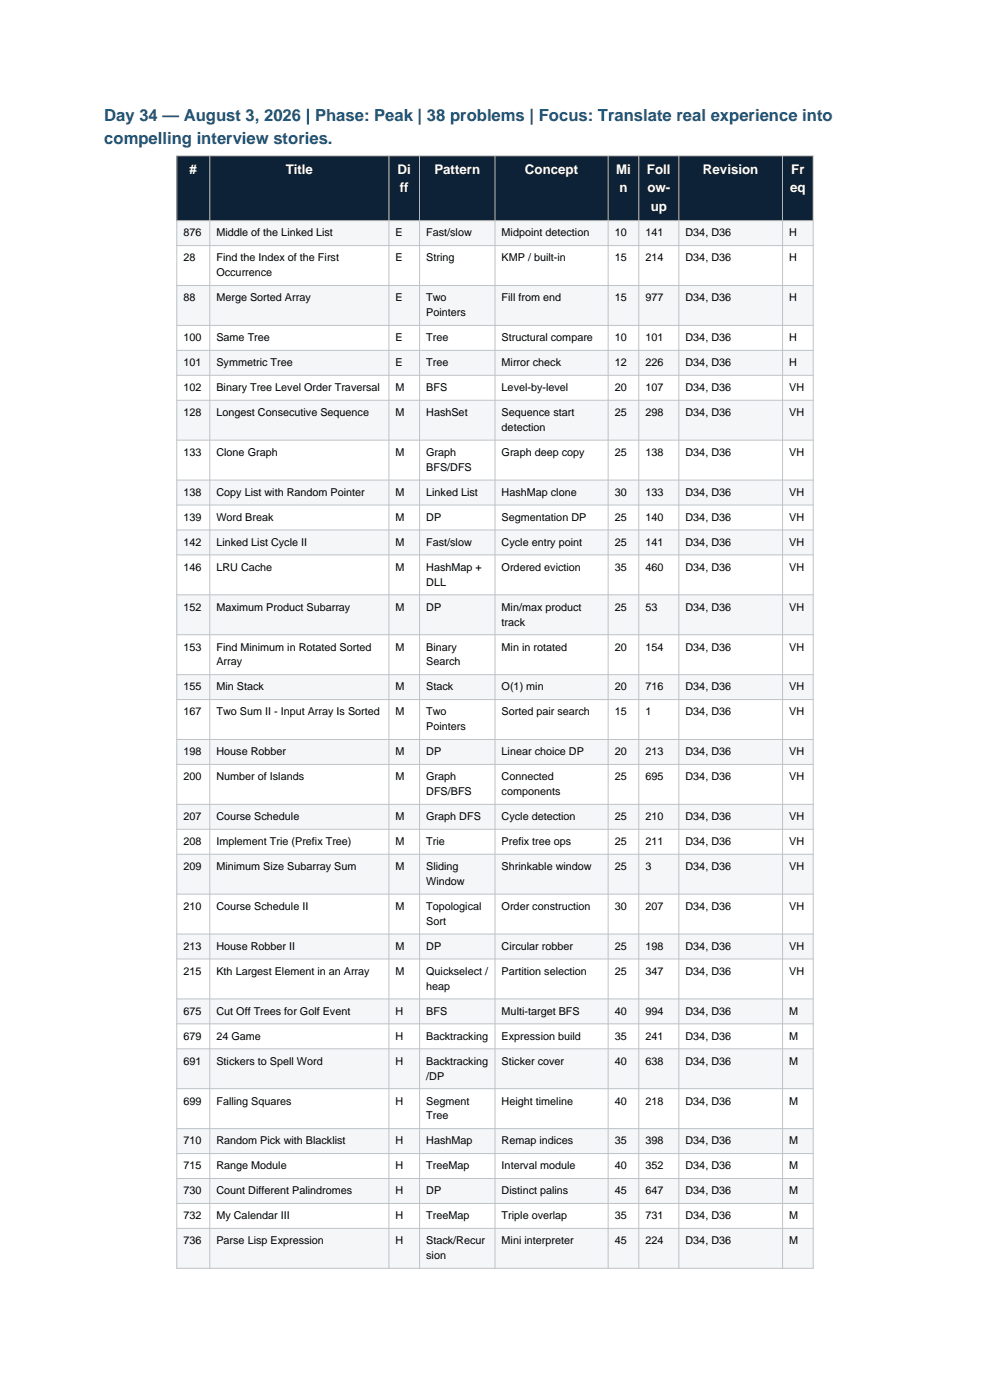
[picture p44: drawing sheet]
<svg xmlns="http://www.w3.org/2000/svg" width="210mm" height="297mm" viewBox="0 0 210 297" stroke-linecap="round" stroke-linejoin="round" font-family="sans-serif">
<defs><g id="words">
<g font-size="3.5" fill="#1a5276">
<text x="22.1" y="25.6">Day 34 — August 3, 2026 | Phase: Peak | 38 problems | Focus: Translate real experience into</text>
<text x="22.1" y="30.6">compelling interview stories.</text>
</g>
<g font-size="2.8" fill="#fff">
<text x="40.2" y="36.9">#</text>
<text x="60.6" y="36.9">Title</text>
<text x="84.3" y="36.9">Di</text>
<text x="84.8" y="40.8">ff</text>
<text x="92.1" y="36.9">Pattern</text>
<text x="111.4" y="36.9">Concept</text>
<text x="130.7" y="36.9">Mi</text>
<text x="131.4" y="40.8">n</text>
<text x="137.2" y="36.9">Foll</text>
<text x="137.3" y="40.8">ow-</text>
<text x="149.1" y="36.9">Revision</text>
<text x="167.6" y="40.8">eq</text>
<text x="167.8" y="36.9">Fr</text>
<text x="138" y="44.7">up</text>
</g>
<g font-size="2.3">
<text x="38.9" y="50.2">876</text>
<text x="45.9" y="50.2">Middle of the Linked List</text>
<text x="83.9" y="50.2">E</text>
<text x="90.4" y="50.2">Fast/slow</text>
<text x="106.4" y="50.2">Midpoint detection</text>
<text x="130.4" y="50.2">10</text>
<text x="136.9" y="50.2">141</text>
<text x="145.4" y="50.2">D34, D36</text>
<text x="167.4" y="50.2">H</text>
<text x="38.9" y="55.5">28</text>
<text x="45.9" y="55.5">Find the Index of the First</text>
<text x="45.9" y="58.6">Occurrence</text>
<text x="83.9" y="55.5">E</text>
<text x="90.4" y="55.5">String</text>
<text x="106.4" y="55.5">KMP / built-in</text>
<text x="130.4" y="55.5">15</text>
<text x="136.9" y="55.5">214</text>
<text x="145.4" y="55.5">D34, D36</text>
<text x="167.4" y="55.5">H</text>
<text x="38.9" y="63.9">88</text>
<text x="45.9" y="63.9">Merge Sorted Array</text>
<text x="83.9" y="63.9">E</text>
<text x="90.4" y="63.9">Two</text>
<text x="106.4" y="63.9">Fill from end</text>
<text x="130.4" y="63.9">15</text>
<text x="136.9" y="63.9">977</text>
<text x="145.4" y="63.9">D34, D36</text>
<text x="167.4" y="63.9">H</text>
<text x="90.4" y="67.1">Pointers</text>
<text x="38.9" y="72.4">100</text>
<text x="38.9" y="77.7">101</text>
<text x="45.9" y="72.4">Same Tree</text>
<text x="45.9" y="77.7">Symmetric Tree</text>
<text x="83.9" y="72.4">E</text>
<text x="83.9" y="77.7">E</text>
<text x="90.4" y="72.4">Tree</text>
<text x="90.4" y="77.7">Tree</text>
<text x="106.4" y="72.4">Structural compare</text>
<text x="106.4" y="77.7">Mirror check</text>
<text x="130.4" y="72.4">10</text>
<text x="130.4" y="77.7">12</text>
<text x="136.9" y="72.4">101</text>
<text x="136.9" y="77.7">226</text>
<text x="145.4" y="72.4">D34, D36</text>
<text x="145.4" y="77.7">D34, D36</text>
<text x="167.4" y="72.4">H</text>
<text x="167.4" y="77.7">H</text>
<text x="38.9" y="83">102</text>
<text x="45.9" y="83">Binary Tree Level Order Traversal</text>
<text x="83.9" y="83">M</text>
<text x="90.4" y="83">BFS</text>
<text x="106.4" y="83">Level-by-level</text>
<text x="130.4" y="83">20</text>
<text x="136.9" y="83">107</text>
<text x="145.4" y="83">D34, D36</text>
<text x="167.4" y="83">VH</text>
<text x="38.9" y="88.3">128</text>
<text x="45.9" y="88.3">Longest Consecutive Sequence</text>
<text x="83.9" y="88.3">M</text>
<text x="90.4" y="88.3">HashSet</text>
<text x="106.4" y="88.3">Sequence start</text>
<text x="130.4" y="88.3">25</text>
<text x="136.9" y="88.3">298</text>
<text x="145.4" y="88.3">D34, D36</text>
<text x="167.4" y="88.3">VH</text>
<text x="106.4" y="91.4">detection</text>
<text x="38.9" y="96.7">133</text>
<text x="45.9" y="96.7">Clone Graph</text>
<text x="83.9" y="96.7">M</text>
<text x="90.4" y="96.7">Graph</text>
<text x="90.4" y="99.9">BFS/DFS</text>
<text x="106.4" y="96.7">Graph deep copy</text>
<text x="130.4" y="96.7">25</text>
<text x="136.9" y="96.7">138</text>
<text x="145.4" y="96.7">D34, D36</text>
<text x="167.4" y="96.7">VH</text>
<text x="38.9" y="105.2">138</text>
<text x="45.9" y="105.2">Copy List with Random Pointer</text>
<text x="83.9" y="105.2">M</text>
<text x="90.4" y="105.2">Linked List</text>
<text x="106.4" y="105.2">HashMap clone</text>
<text x="130.4" y="105.2">30</text>
<text x="136.9" y="105.2">133</text>
<text x="145.4" y="105.2">D34, D36</text>
<text x="167.4" y="105.2">VH</text>
<text x="38.9" y="110.5">139</text>
<text x="45.9" y="110.5">Word Break</text>
<text x="83.9" y="110.5">M</text>
<text x="90.4" y="110.5">DP</text>
<text x="106.4" y="110.5">Segmentation DP</text>
<text x="130.4" y="110.5">25</text>
<text x="136.9" y="110.5">140</text>
<text x="145.4" y="110.5">D34, D36</text>
<text x="167.4" y="110.5">VH</text>
<text x="38.9" y="115.8">142</text>
<text x="45.9" y="115.8">Linked List Cycle II</text>
<text x="83.9" y="115.8">M</text>
<text x="90.4" y="115.8">Fast/slow</text>
<text x="106.4" y="115.8">Cycle entry point</text>
<text x="130.4" y="115.8">25</text>
<text x="136.9" y="115.8">141</text>
<text x="145.4" y="115.8">D34, D36</text>
<text x="167.4" y="115.8">VH</text>
<text x="38.9" y="121.1">146</text>
<text x="45.9" y="121.1">LRU Cache</text>
<text x="83.9" y="121.1">M</text>
<text x="90.4" y="121.1">HashMap +</text>
<text x="90.4" y="124.2">DLL</text>
<text x="106.4" y="121.1">Ordered eviction</text>
<text x="130.4" y="121.1">35</text>
<text x="136.9" y="121.1">460</text>
<text x="145.4" y="121.1">D34, D36</text>
<text x="167.4" y="121.1">VH</text>
<text x="38.9" y="129.5">152</text>
<text x="45.9" y="129.5">Maximum Product Subarray</text>
<text x="83.9" y="129.5">M</text>
<text x="90.4" y="129.5">DP</text>
<text x="106.4" y="129.5">Min/max product</text>
<text x="130.4" y="129.5">25</text>
<text x="136.9" y="129.5">53</text>
<text x="145.4" y="129.5">D34, D36</text>
<text x="167.4" y="129.5">VH</text>
<text x="106.4" y="132.7">track</text>
<text x="38.9" y="138">153</text>
<text x="45.9" y="138">Find Minimum in Rotated Sorted</text>
<text x="45.9" y="141.2">Array</text>
<text x="83.9" y="138">M</text>
<text x="90.4" y="138">Binary</text>
<text x="90.4" y="141.2">Search</text>
<text x="106.4" y="138">Min in rotated</text>
<text x="130.4" y="138">20</text>
<text x="136.9" y="138">154</text>
<text x="145.4" y="138">D34, D36</text>
<text x="167.4" y="138">VH</text>
<text x="38.9" y="146.5">155</text>
<text x="45.9" y="146.5">Min Stack</text>
<text x="83.9" y="146.5">M</text>
<text x="90.4" y="146.5">Stack</text>
<text x="106.4" y="146.5">O(1) min</text>
<text x="130.4" y="146.5">20</text>
<text x="136.9" y="146.5">716</text>
<text x="145.4" y="146.5">D34, D36</text>
<text x="167.4" y="146.5">VH</text>
<text x="38.9" y="151.8">167</text>
<text x="45.9" y="151.8">Two Sum II - Input Array Is Sorted</text>
<text x="83.9" y="151.8">M</text>
<text x="90.4" y="151.8">Two</text>
<text x="90.4" y="154.9">Pointers</text>
<text x="106.4" y="151.8">Sorted pair search</text>
<text x="130.4" y="151.8">15</text>
<text x="136.9" y="151.8">1</text>
<text x="145.4" y="151.8">D34, D36</text>
<text x="167.4" y="151.8">VH</text>
<text x="38.9" y="160.2">198</text>
<text x="45.9" y="160.2">House Robber</text>
<text x="83.9" y="160.2">M</text>
<text x="90.4" y="160.2">DP</text>
<text x="106.4" y="160.2">Linear choice DP</text>
<text x="130.4" y="160.2">20</text>
<text x="136.9" y="160.2">213</text>
<text x="145.4" y="160.2">D34, D36</text>
<text x="167.4" y="160.2">VH</text>
<text x="38.9" y="165.5">200</text>
<text x="45.9" y="165.5">Number of Islands</text>
<text x="83.9" y="165.5">M</text>
<text x="90.4" y="165.5">Graph</text>
<text x="106.4" y="165.5">Connected</text>
<text x="130.4" y="165.5">25</text>
<text x="136.9" y="165.5">695</text>
<text x="145.4" y="165.5">D34, D36</text>
<text x="167.4" y="165.5">VH</text>
<text x="38.9" y="174">207</text>
<text x="45.9" y="174">Course Schedule</text>
<text x="83.9" y="174">M</text>
<text x="90.4" y="168.7">DFS/BFS</text>
<text x="90.4" y="174">Graph DFS</text>
<text x="106.4" y="168.7">components</text>
<text x="106.4" y="174">Cycle detection</text>
<text x="130.4" y="174">25</text>
<text x="136.9" y="174">210</text>
<text x="145.4" y="174">D34, D36</text>
<text x="167.4" y="174">VH</text>
<text x="38.9" y="179.3">208</text>
<text x="45.9" y="179.3">Implement Trie (Prefix Tree)</text>
<text x="83.9" y="179.3">M</text>
<text x="90.4" y="179.3">Trie</text>
<text x="106.4" y="179.3">Prefix tree ops</text>
<text x="130.4" y="179.3">25</text>
<text x="136.9" y="179.3">211</text>
<text x="145.4" y="179.3">D34, D36</text>
<text x="167.4" y="179.3">VH</text>
<text x="38.9" y="184.6">209</text>
<text x="45.9" y="184.6">Minimum Size Subarray Sum</text>
<text x="83.9" y="184.6">M</text>
<text x="90.4" y="184.6">Sliding</text>
<text x="106.4" y="184.6">Shrinkable window</text>
<text x="130.4" y="184.6">25</text>
<text x="136.9" y="184.6">3</text>
<text x="145.4" y="184.6">D34, D36</text>
<text x="167.4" y="184.6">VH</text>
<text x="90.4" y="187.7">Window</text>
<text x="38.9" y="193">210</text>
<text x="45.9" y="193">Course Schedule II</text>
<text x="83.9" y="193">M</text>
<text x="90.4" y="193">Topological</text>
<text x="90.4" y="196.2">Sort</text>
<text x="106.4" y="193">Order construction</text>
<text x="130.4" y="193">30</text>
<text x="136.9" y="193">207</text>
<text x="145.4" y="193">D34, D36</text>
<text x="167.4" y="193">VH</text>
<text x="38.9" y="201.5">213</text>
<text x="45.9" y="201.5">House Robber II</text>
<text x="83.9" y="201.5">M</text>
<text x="90.4" y="201.5">DP</text>
<text x="106.4" y="201.5">Circular robber</text>
<text x="130.4" y="201.5">25</text>
<text x="136.9" y="201.5">198</text>
<text x="145.4" y="201.5">D34, D36</text>
<text x="167.4" y="201.5">VH</text>
<text x="38.9" y="206.8">215</text>
<text x="45.9" y="206.8">Kth Largest Element in an Array</text>
<text x="83.9" y="206.8">M</text>
<text x="90.4" y="206.8">Quickselect /</text>
<text x="90.4" y="210">heap</text>
<text x="106.4" y="206.8">Partition selection</text>
<text x="130.4" y="206.8">25</text>
<text x="136.9" y="206.8">347</text>
<text x="145.4" y="206.8">D34, D36</text>
<text x="167.4" y="206.8">VH</text>
<text x="38.9" y="215.3">675</text>
<text x="45.9" y="215.3">Cut Off Trees for Golf Event</text>
<text x="83.9" y="215.3">H</text>
<text x="90.4" y="215.3">BFS</text>
<text x="106.4" y="215.3">Multi-target BFS</text>
<text x="130.4" y="215.3">40</text>
<text x="136.9" y="215.3">994</text>
<text x="145.4" y="215.3">D34, D36</text>
<text x="167.4" y="215.3">M</text>
<text x="38.9" y="220.6">679</text>
<text x="45.9" y="220.6">24 Game</text>
<text x="83.9" y="220.6">H</text>
<text x="90.4" y="220.6">Backtracking</text>
<text x="106.4" y="220.6">Expression build</text>
<text x="130.4" y="220.6">35</text>
<text x="136.9" y="220.6">241</text>
<text x="145.4" y="220.6">D34, D36</text>
<text x="167.4" y="220.6">M</text>
<text x="38.9" y="225.8">691</text>
<text x="45.9" y="225.8">Stickers to Spell Word</text>
<text x="83.9" y="225.8">H</text>
<text x="90.4" y="225.8">Backtracking</text>
<text x="106.4" y="225.8">Sticker cover</text>
<text x="130.4" y="225.8">40</text>
<text x="136.9" y="225.8">638</text>
<text x="145.4" y="225.8">D34, D36</text>
<text x="167.4" y="225.8">M</text>
<text x="90.4" y="229">/DP</text>
<text x="38.9" y="234.3">699</text>
<text x="45.9" y="234.3">Falling Squares</text>
<text x="83.9" y="234.3">H</text>
<text x="90.4" y="234.3">Segment</text>
<text x="90.4" y="237.5">Tree</text>
<text x="106.4" y="234.3">Height timeline</text>
<text x="130.4" y="234.3">40</text>
<text x="136.9" y="234.3">218</text>
<text x="145.4" y="234.3">D34, D36</text>
<text x="167.4" y="234.3">M</text>
<text x="38.9" y="242.8">710</text>
<text x="45.9" y="242.8">Random Pick with Blacklist</text>
<text x="83.9" y="242.8">H</text>
<text x="90.4" y="242.8">HashMap</text>
<text x="106.4" y="242.8">Remap indices</text>
<text x="130.4" y="242.8">35</text>
<text x="136.9" y="242.8">398</text>
<text x="145.4" y="242.8">D34, D36</text>
<text x="167.4" y="242.8">M</text>
<text x="38.9" y="248.1">715</text>
<text x="45.9" y="248.1">Range Module</text>
<text x="83.9" y="248.1">H</text>
<text x="90.4" y="248.1">TreeMap</text>
<text x="106.4" y="248.1">Interval module</text>
<text x="130.4" y="248.1">40</text>
<text x="136.9" y="248.1">352</text>
<text x="145.4" y="248.1">D34, D36</text>
<text x="167.4" y="248.1">M</text>
<text x="38.9" y="253.4">730</text>
<text x="45.9" y="253.4">Count Different Palindromes</text>
<text x="83.9" y="253.4">H</text>
<text x="90.4" y="253.4">DP</text>
<text x="106.4" y="253.4">Distinct palins</text>
<text x="130.4" y="253.4">45</text>
<text x="136.9" y="253.4">647</text>
<text x="145.4" y="253.4">D34, D36</text>
<text x="167.4" y="253.4">M</text>
<text x="38.9" y="258.7">732</text>
<text x="38.9" y="263.9">736</text>
<text x="45.9" y="258.7">My Calendar III</text>
<text x="45.9" y="263.9">Parse Lisp Expression</text>
<text x="83.9" y="258.7">H</text>
<text x="83.9" y="263.9">H</text>
<text x="90.4" y="258.7">TreeMap</text>
<text x="90.4" y="263.9">Stack/Recur</text>
<text x="106.4" y="258.7">Triple overlap</text>
<text x="106.4" y="263.9">Mini interpreter</text>
<text x="130.4" y="258.7">35</text>
<text x="130.4" y="263.9">45</text>
<text x="136.9" y="258.7">731</text>
<text x="136.9" y="263.9">224</text>
<text x="145.4" y="258.7">D34, D36</text>
<text x="145.4" y="263.9">D34, D36</text>
<text x="167.4" y="258.7">M</text>
<text x="167.4" y="263.9">M</text>
<text x="90.4" y="267.1">sion</text>
</g>
</g></defs>
<path d="M37.5 33.1h135v13.7h-135z" fill-rule="evenodd" fill="#0d2137"/>
<path d="M37.5 46.8h135v5.3h-135z" fill-rule="evenodd" fill="#f4f6f7"/>
<path d="M37.5 52.1h135v8.5h-135z" fill-rule="evenodd" fill="#fff"/>
<path d="M37.5 60.6h135v8.4h-135z" fill-rule="evenodd" fill="#f4f6f7"/>
<path d="M37.5 69h135v5.3h-135z" fill-rule="evenodd" fill="#fff"/>
<path d="M37.5 74.3h135v5.3h-135z" fill-rule="evenodd" fill="#f4f6f7"/>
<path d="M37.5 79.6h135v5.3h-135z" fill-rule="evenodd" fill="#fff"/>
<path d="M37.5 84.9h135v8.5h-135z" fill-rule="evenodd" fill="#f4f6f7"/>
<path d="M37.5 93.4h135v8.4h-135z" fill-rule="evenodd" fill="#fff"/>
<path d="M37.5 101.8h135v5.3h-135z" fill-rule="evenodd" fill="#f4f6f7"/>
<path d="M37.5 107.1h135v5.3h-135z" fill-rule="evenodd" fill="#fff"/>
<path d="M37.5 112.4h135v5.3h-135z" fill-rule="evenodd" fill="#f4f6f7"/>
<path d="M37.5 117.7h135v8.5h-135z" fill-rule="evenodd" fill="#fff"/>
<path d="M37.5 126.2h135v8.5h-135z" fill-rule="evenodd" fill="#f4f6f7"/>
<path d="M37.5 134.7h135v8.4h-135z" fill-rule="evenodd" fill="#fff"/>
<path d="M37.5 143.1h135v5.3h-135z" fill-rule="evenodd" fill="#f4f6f7"/>
<path d="M37.5 148.4h135v8.5h-135z" fill-rule="evenodd" fill="#fff"/>
<path d="M37.5 156.9h135v5.3h-135z" fill-rule="evenodd" fill="#f4f6f7"/>
<path d="M37.5 162.2h135v8.4h-135z" fill-rule="evenodd" fill="#fff"/>
<path d="M37.5 170.6h135v5.3h-135z" fill-rule="evenodd" fill="#f4f6f7"/>
<path d="M37.5 175.9h135v5.3h-135z" fill-rule="evenodd" fill="#fff"/>
<path d="M37.5 181.2h135v8.5h-135z" fill-rule="evenodd" fill="#f4f6f7"/>
<path d="M37.5 189.7h135v8.5h-135z" fill-rule="evenodd" fill="#fff"/>
<path d="M37.5 198.2h135v5.2h-135z" fill-rule="evenodd" fill="#f4f6f7"/>
<path d="M37.5 203.4h135v8.5h-135z" fill-rule="evenodd" fill="#fff"/>
<path d="M37.5 211.9h135v5.3h-135z" fill-rule="evenodd" fill="#f4f6f7"/>
<path d="M37.5 217.2h135v5.3h-135z" fill-rule="evenodd" fill="#fff"/>
<path d="M37.5 222.5h135v8.5h-135z" fill-rule="evenodd" fill="#f4f6f7"/>
<path d="M37.5 231h135v8.4h-135z" fill-rule="evenodd" fill="#fff"/>
<path d="M37.5 239.4h135v5.3h-135z" fill-rule="evenodd" fill="#f4f6f7"/>
<path d="M37.5 244.7h135v5.3h-135z" fill-rule="evenodd" fill="#fff"/>
<path d="M37.5 250h135v5.3h-135z" fill-rule="evenodd" fill="#f4f6f7"/>
<path d="M37.5 255.3h135v5.3h-135z" fill-rule="evenodd" fill="#fff"/>
<path d="M37.5 260.6h135v8.5h-135z" fill-rule="evenodd" fill="#f4f6f7"/>
<g fill="none" stroke="#bdc3c7" stroke-width=".21">
<path d="M37.5 33.1h135v236h-135zM44.5 33.1v236M82.5 33.1v236M89 33.1v236M105 33.1v236M129 33.1v236M135.5 33.1v236M144 33.1v236M166 33.1v236M37.5 46.8h135M37.5 52.1h135M37.5 60.6h135"/>
<path d="M37.5 69h135M37.5 74.3h135M37.5 79.6h135M37.5 84.9h135M37.5 93.4h135M37.5 101.8h135M37.5 107.1h135M37.5 112.4h135M37.5 117.7h135M37.5 126.2h135M37.5 134.7h135M37.5 143.1h135"/>
<path d="M37.5 148.4h135M37.5 156.9h135M37.5 162.2h135M37.5 170.6h135M37.5 175.9h135M37.5 181.2h135M37.5 189.7h135M37.5 198.2h135M37.5 203.4h135M37.5 211.9h135M37.5 217.2h135M37.5 222.5h135"/>
<path d="M37.5 231h135M37.5 239.4h135M37.5 244.7h135M37.5 250h135M37.5 255.3h135M37.5 260.6h135"/>
</g>
<use href="#words"/>
</svg>
